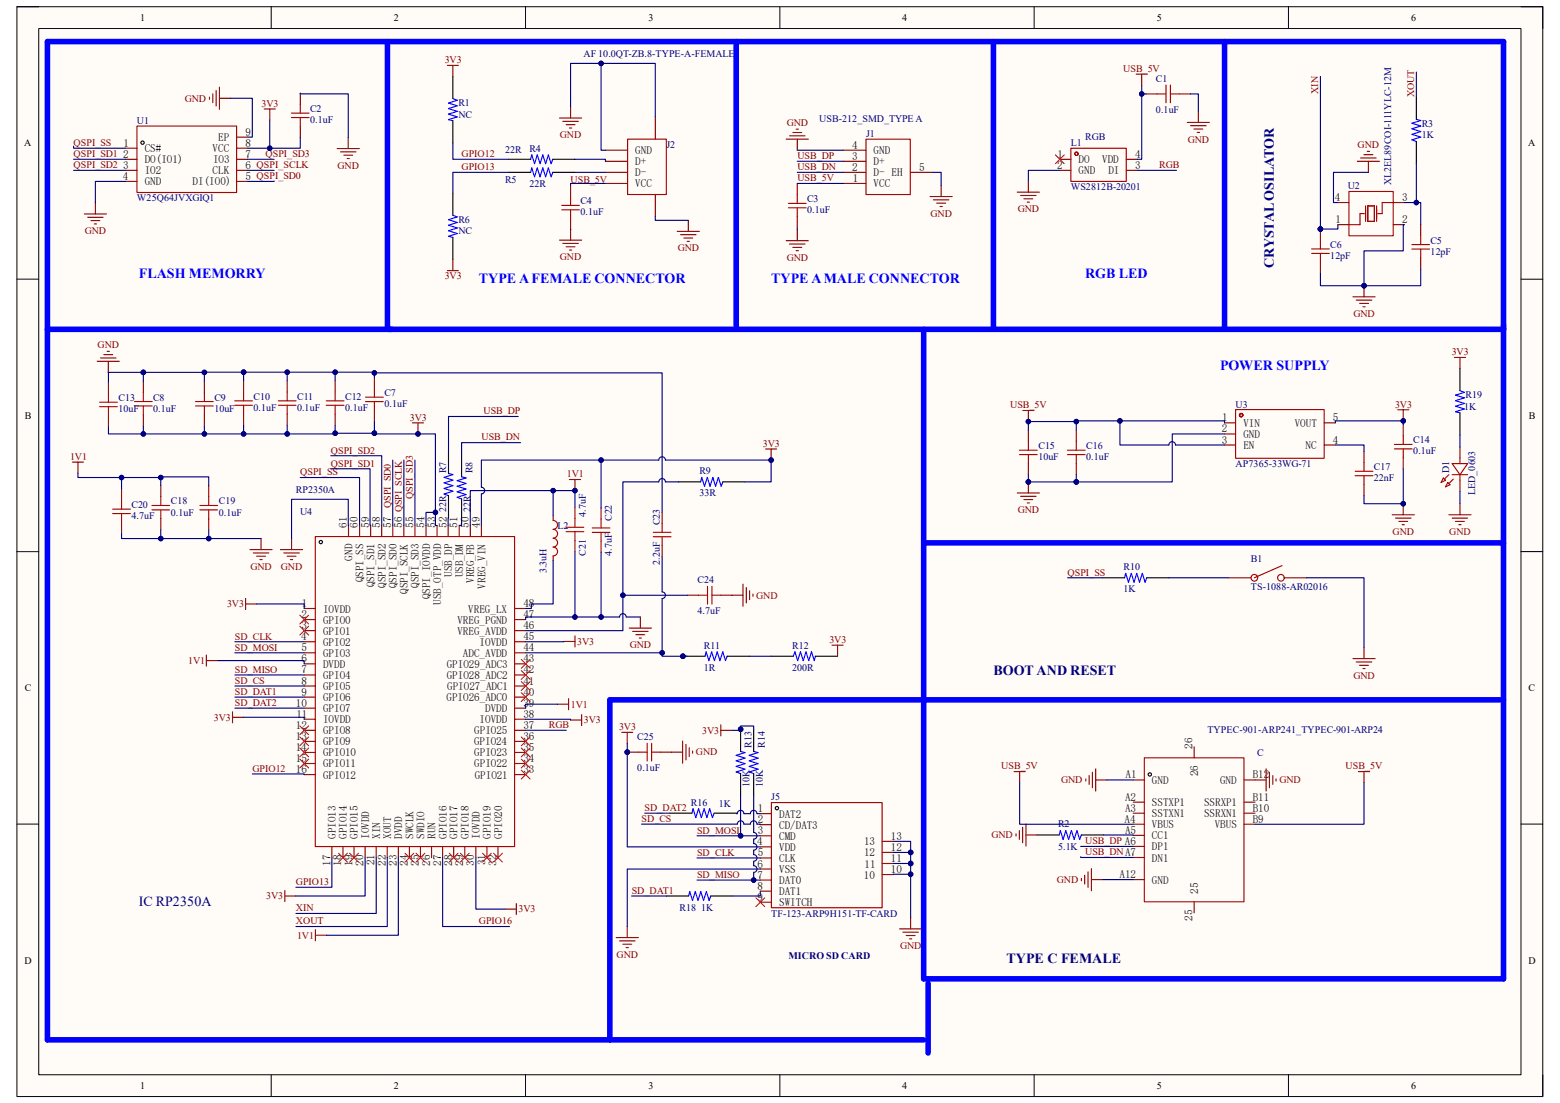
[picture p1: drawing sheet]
<svg xmlns="http://www.w3.org/2000/svg" width="297mm" height="210mm" viewBox="0 0 297 210" stroke-linecap="round" stroke-linejoin="round" font-family="sans-serif">
<defs><g id="words">
<g font-size="2.7" fill="#00f">
<text x="26.5" y="53">FLASH MEMORRY</text>
<text x="91.2" y="53.8">TYPE A FEMALE CONNECTOR</text>
<text x="146.8" y="53.8">TYPE A MALE CONNECTOR</text>
<text x="206.6" y="53">RGB LED</text>
<text x="232.3" y="70.4">POWER SUPPLY</text>
</g>
<g font-size="2.7" fill="#000080">
<text x="242.5" y="51.1" transform="rotate(-90 242.5 51.1)">CRYSTAL OSILATOR</text>
<text x="189.1" y="128.5">BOOT AND RESET</text>
<text x="26.5" y="172.5">IC RP2350A</text>
<text x="191.6" y="183.3">TYPE C FEMALE</text>
</g>
<g font-size="2.1">
<text x="23.5" y="27.9">1</text>
<text x="27.6" y="29">CS#</text>
<text x="40.5" y="29">VCC</text>
<text x="41.5" y="26.9">EP</text>
<text x="46.7" y="27.9">8</text>
<text x="46.7" y="25.8">9</text>
<text x="120.9" y="29.4">GND</text>
<text x="162.2" y="28.3">4</text>
<text x="166.3" y="29.4">GND</text>
<text x="23.4" y="34.2">4</text>
<text x="23.5" y="30.1">2</text>
<text x="23.5" y="32.1">3</text>
<text x="27.6" y="31.1">DO(IO1)</text>
<text x="27.6" y="33.2">IO2</text>
<text x="27.6" y="35.3">GND</text>
<text x="36.7" y="35.3">DI(IO0)</text>
<text x="40.5" y="33.2">CLK</text>
<text x="40.6" y="31.1">IO3</text>
<text x="46.7" y="34.2">5 QSPI_SD0</text>
<text x="46.7" y="32.1">6 QSPI_SCLK</text>
<text x="46.7" y="30.1">7</text>
<text x="120.9" y="31.5">D+</text>
<text x="120.9" y="33.6">D-</text>
<text x="120.9" y="35.7">VCC</text>
<text x="162.3" y="32.5">2</text>
<text x="162.3" y="30.4">3</text>
<text x="162.3" y="34.6">1</text>
<text x="166.3" y="35.7">VCC</text>
<text x="166.3" y="33.6">D- EH</text>
<text x="166.3" y="31.5">D+</text>
<text x="175" y="32.5">5</text>
<text x="201.3" y="32.1">2</text>
<text x="201.3" y="30.1">1</text>
<text x="205.4" y="31.1">DO</text>
<text x="205.4" y="33.2">GND</text>
<text x="209.8" y="31.1">VDD</text>
<text x="211" y="33.2">DI</text>
<text x="216.1" y="32.1">3</text>
<text x="216.1" y="30.1">4</text>
<text x="254.2" y="38.3">4</text>
<text x="267" y="38.3">3</text>
<text x="254.3" y="42.5">1</text>
<text x="267" y="42.5">2</text>
<text x="232.6" y="82.3">2</text>
<text x="232.7" y="80.2">1</text>
<text x="236.7" y="81.3">VIN</text>
<text x="236.7" y="83.4">GND</text>
<text x="246.5" y="81.3">VOUT</text>
<text x="253.8" y="80.2">5</text>
<text x="232.6" y="84.5">3</text>
<text x="236.7" y="85.5">EN</text>
<text x="248.6" y="85.5">NC</text>
<text x="253.8" y="84.5">4</text>
<text x="66" y="100.5" transform="rotate(-90 66 100.5)">61</text>
<text x="68.2" y="100.5" transform="rotate(-90 68.2 100.5)">60</text>
<text x="70.3" y="100.5" transform="rotate(-90 70.3 100.5)">59</text>
<text x="72.4" y="100.5" transform="rotate(-90 72.4 100.5)">58</text>
<text x="74.5" y="100.5" transform="rotate(-90 74.5 100.5)">57</text>
<text x="76.6" y="100.5" transform="rotate(-90 76.6 100.5)">56 QSPI_SCLK</text>
<text x="78.7" y="100.5" transform="rotate(-90 78.7 100.5)">55</text>
<text x="80.8" y="100.5" transform="rotate(-90 80.8 100.5)">54</text>
<text x="82.9" y="100.5" transform="rotate(-90 82.9 100.5)">53</text>
<text x="85" y="100.5" transform="rotate(-90 85 100.5)">52</text>
<text x="87.1" y="100.5" transform="rotate(-90 87.1 100.5)">51</text>
<text x="89.2" y="100.5" transform="rotate(-90 89.2 100.5)">50</text>
<text x="91.4" y="100.5" transform="rotate(-90 91.4 100.5)">49</text>
<text x="67.1" y="106.7" transform="rotate(-90 67.1 106.7)">GND</text>
<text x="69.2" y="110.9" transform="rotate(-90 69.2 110.9)">QSPI_SS</text>
<text x="71.3" y="111.8" transform="rotate(-90 71.3 111.8)">QSPI_SD1</text>
<text x="73.4" y="111.9" transform="rotate(-90 73.4 111.9)">QSPI_SD2</text>
<text x="75.5" y="112" transform="rotate(-90 75.5 112)">QSPI_SD0</text>
<text x="77.6" y="113.1" transform="rotate(-90 77.6 113.1)">QSPI_SCLK</text>
<text x="79.8" y="111.9" transform="rotate(-90 79.8 111.9)">QSPI_SD3</text>
<text x="86.1" y="109.9" transform="rotate(-90 86.1 109.9)">USB_DP</text>
<text x="88.2" y="109.9" transform="rotate(-90 88.2 109.9)">USB_DM</text>
<text x="90.3" y="111" transform="rotate(-90 90.3 111)">VREG_FB</text>
<text x="92.4" y="112.1" transform="rotate(-90 92.4 112.1)">VREG_VIN</text>
<text x="57.4" y="117.7">2</text>
<text x="57.4" y="119.8">3</text>
<text x="57.5" y="115.6">1</text>
<text x="61.5" y="116.6">IOVDD</text>
<text x="61.5" y="118.7">GPIO0</text>
<text x="81.9" y="114.1" transform="rotate(-90 81.9 114.1)">QSPI_IOVDD</text>
<text x="84" y="115.1" transform="rotate(-90 84 115.1)">USB_OTP_VDD</text>
<text x="87.1" y="118.7">VREG_PGND</text>
<text x="89.2" y="116.6">VREG_LX</text>
<text x="99.7" y="119.8">46</text>
<text x="99.7" y="117.7">47</text>
<text x="99.7" y="115.6">48</text>
<text x="57.4" y="121.9">4</text>
<text x="57.4" y="124">5</text>
<text x="61.5" y="120.9">GPIO1</text>
<text x="61.5" y="122.9">GPIO2</text>
<text x="61.5" y="125.1">GPIO3</text>
<text x="87.1" y="120.9">VREG_AVDD</text>
<text x="88.1" y="125.1">ADC_AVDD</text>
<text x="91.3" y="122.9">IOVDD</text>
<text x="99.7" y="124">44</text>
<text x="99.7" y="121.9">45</text>
<text x="57.4" y="126.1">6</text>
<text x="57.4" y="128.2">7</text>
<text x="57.4" y="130.3">8</text>
<text x="61.5" y="127.2">DVDD</text>
<text x="61.5" y="129.3">GPIO4</text>
<text x="61.5" y="131.4">GPIO5</text>
<text x="85" y="129.3">GPIO28_ADC2</text>
<text x="85" y="127.2">GPIO29_ADC3</text>
<text x="85.1" y="131.4">GPIO27_ADC1</text>
<text x="99.7" y="130.3">41</text>
<text x="99.7" y="128.2">42</text>
<text x="99.7" y="126.1">43</text>
<text x="56.3" y="134.5">10</text>
<text x="56.4" y="136.7">11</text>
<text x="57.4" y="132.5">9</text>
<text x="61.5" y="133.5">GPIO6</text>
<text x="61.5" y="135.6">GPIO7</text>
<text x="61.5" y="137.7">IOVDD</text>
<text x="85" y="133.5">GPIO26_ADC0</text>
<text x="91.3" y="137.7">IOVDD</text>
<text x="92.4" y="135.6">DVDD</text>
<text x="99.7" y="136.7">38</text>
<text x="99.7" y="134.5">39</text>
<text x="99.7" y="132.5">40</text>
<text x="56.3" y="143">14</text>
<text x="56.3" y="138.8">12</text>
<text x="56.3" y="140.9">13</text>
<text x="61.5" y="139.8">GPIO8</text>
<text x="61.5" y="141.9">GPIO9</text>
<text x="90.3" y="141.9">GPIO24</text>
<text x="90.3" y="139.8">GPIO25</text>
<text x="99.7" y="143">35</text>
<text x="99.7" y="140.9">36</text>
<text x="99.7" y="138.8">37</text>
<text x="227" y="142.6" transform="rotate(-90 227 142.6)">26</text>
<text x="56.3" y="145.1">15</text>
<text x="56.3" y="147.2">16</text>
<text x="61.5" y="144">GPIO10</text>
<text x="61.5" y="146.1">GPIO11</text>
<text x="61.5" y="148.3">GPIO12</text>
<text x="90.3" y="146.1">GPIO22</text>
<text x="90.3" y="144">GPIO23</text>
<text x="90.4" y="148.3">GPIO21</text>
<text x="99.7" y="147.2">33</text>
<text x="99.7" y="145.1">34</text>
<text x="214.3" y="148.2">A1</text>
<text x="219.3" y="149.3">GND</text>
<text x="228.1" y="147.8" transform="rotate(-90 228.1 147.8)">26</text>
<text x="232.3" y="149.3">GND</text>
<text x="238.5" y="148.2">B12</text>
<text x="144.3" y="154.6">1</text>
<text x="148.3" y="155.7">DAT2</text>
<text x="214.2" y="152.4">A2</text>
<text x="214.2" y="154.6">A3</text>
<text x="219.3" y="153.5">SSTXP1</text>
<text x="219.3" y="155.6">SSTXN1</text>
<text x="229.2" y="155.6">SSRXN1</text>
<text x="229.2" y="153.5">SSRXP1</text>
<text x="238.5" y="154.6">B10</text>
<text x="238.5" y="152.4">B11</text>
<text x="63.9" y="159.7" transform="rotate(-90 63.9 159.7)">GPIO13</text>
<text x="66" y="159.7" transform="rotate(-90 66 159.7)">GPIO14</text>
<text x="68.2" y="159.7" transform="rotate(-90 68.2 159.7)">GPIO15</text>
<text x="70.3" y="159.7" transform="rotate(-90 70.3 159.7)">IOVDD</text>
<text x="72.4" y="159.7" transform="rotate(-90 72.4 159.7)">XIN</text>
<text x="74.5" y="159.7" transform="rotate(-90 74.5 159.7)">XOUT</text>
<text x="76.6" y="159.7" transform="rotate(-90 76.6 159.7)">DVDD</text>
<text x="78.7" y="159.7" transform="rotate(-90 78.7 159.7)">SWCLK</text>
<text x="80.8" y="159.7" transform="rotate(-90 80.8 159.7)">SWDIO</text>
<text x="82.9" y="159.7" transform="rotate(-90 82.9 159.7)">RUN</text>
<text x="85" y="159.7" transform="rotate(-90 85 159.7)">GPIO16</text>
<text x="87.1" y="159.7" transform="rotate(-90 87.1 159.7)">GPIO17</text>
<text x="89.2" y="159.7" transform="rotate(-90 89.2 159.7)">GPIO18</text>
<text x="91.4" y="159.7" transform="rotate(-90 91.4 159.7)">IOVDD</text>
<text x="93.5" y="159.7" transform="rotate(-90 93.5 159.7)">GPIO19</text>
<text x="95.6" y="159.7" transform="rotate(-90 95.6 159.7)">GPIO20</text>
<text x="144.2" y="161">4</text>
<text x="144.3" y="156.8">2</text>
<text x="144.3" y="158.8">3</text>
<text x="148.3" y="157.8">CD/DAT3</text>
<text x="148.3" y="159.9">CMD</text>
<text x="164.5" y="161">13</text>
<text x="169.6" y="159.9">13</text>
<text x="214.1" y="156.6">A4</text>
<text x="214.2" y="158.7">A5</text>
<text x="219.3" y="157.7">VBUS</text>
<text x="219.3" y="159.8">CC1</text>
<text x="219.3" y="161.9">DP1</text>
<text x="231.3" y="157.7">VBUS</text>
<text x="238.5" y="156.6">B9</text>
<text x="62.9" y="164.8" transform="rotate(-90 62.9 164.8)">17</text>
<text x="65" y="164.8" transform="rotate(-90 65 164.8)">18</text>
<text x="67.1" y="164.9" transform="rotate(-90 67.1 164.9)">19</text>
<text x="69.2" y="164.9" transform="rotate(-90 69.2 164.9)">20</text>
<text x="71.3" y="164.8" transform="rotate(-90 71.3 164.8)">21</text>
<text x="73.4" y="164.8" transform="rotate(-90 73.4 164.8)">22</text>
<text x="75.5" y="164.8" transform="rotate(-90 75.5 164.8)">23</text>
<text x="77.6" y="164.9" transform="rotate(-90 77.6 164.9)">24</text>
<text x="79.8" y="164.8" transform="rotate(-90 79.8 164.8)">25</text>
<text x="81.9" y="164.9" transform="rotate(-90 81.9 164.9)">26</text>
<text x="84" y="164.8" transform="rotate(-90 84 164.8)">27</text>
<text x="86.1" y="164.8" transform="rotate(-90 86.1 164.8)">28</text>
<text x="88.2" y="164.9" transform="rotate(-90 88.2 164.9)">29</text>
<text x="90.3" y="164.9" transform="rotate(-90 90.3 164.9)">30</text>
<text x="92.4" y="164.8" transform="rotate(-90 92.4 164.8)">31</text>
<text x="94.5" y="164.8" transform="rotate(-90 94.5 164.8)">32</text>
<text x="144.2" y="165.2">6</text>
<text x="144.2" y="167.3">7</text>
<text x="144.3" y="163.1">5</text>
<text x="148.3" y="162">VDD</text>
<text x="148.3" y="164.1">CLK</text>
<text x="148.3" y="166.2">VSS</text>
<text x="164.5" y="167.3">10</text>
<text x="164.5" y="163.1">12</text>
<text x="164.6" y="165.2">11</text>
<text x="169.6" y="166.2">10</text>
<text x="169.6" y="164.1">11</text>
<text x="169.6" y="162">12</text>
<text x="213.1" y="167.2">A12</text>
<text x="219.3" y="164">DN1</text>
<text x="144.2" y="169.4">8</text>
<text x="144.2" y="171.5">9</text>
<text x="148.3" y="168.4">DAT0</text>
<text x="148.3" y="170.4">DAT1</text>
<text x="148.3" y="172.6">SWITCH</text>
<text x="219.3" y="168.2">GND</text>
<text x="228.1" y="170.2" transform="rotate(-90 228.1 170.2)">25</text>
<text x="227" y="175.3" transform="rotate(-90 227 175.3)">25</text>
</g>
<g font-size="1.9">
<text x="26.7" y="4">1</text>
<text x="75" y="4">2</text>
<text x="123.5" y="4">3</text>
<text x="171.8" y="4">4</text>
<text x="220.3" y="4">5</text>
<text x="268.6" y="4">6</text>
<text x="4.6" y="27.9">A</text>
<text x="291" y="27.9">A</text>
<text x="4.7" y="79.8">B</text>
<text x="291.1" y="79.8">B</text>
<text x="4.7" y="131.6">C</text>
<text x="291" y="131.6">C</text>
<text x="4.7" y="183.5">D</text>
<text x="291" y="183.5">D</text>
<text x="26.7" y="207.3">1</text>
<text x="75" y="207.3">2</text>
<text x="123.5" y="207.3">3</text>
<text x="171.8" y="207.3">4</text>
<text x="220.3" y="207.3">5</text>
<text x="268.6" y="207.3">6</text>
</g>
<g font-size="1.9" fill="#000080">
<text x="111.1" y="10.8">AF 10.0QT-ZB.8-TYPE-A-FEMALE</text>
<text x="220.1" y="15.6">C1</text>
<text x="26.1" y="23.6">U1</text>
<text x="59.1" y="21.3">C2</text>
<text x="59.1" y="23.5">0.1uF</text>
<text x="87.3" y="20.3">R1</text>
<text x="87.3" y="22.4">NC</text>
<text x="156" y="23.3">USB-212_SMD_TYPE A</text>
<text x="220.1" y="21.5">0.1uF</text>
<text x="96.2" y="29.1">22R</text>
<text x="100.8" y="28.9">R4</text>
<text x="126.9" y="28.2">J2</text>
<text x="164.9" y="26.1">J1</text>
<text x="203.9" y="27.8">L1</text>
<text x="206.6" y="26.6">RGB</text>
<text x="270.7" y="24.2">R3</text>
<text x="270.7" y="26.3">1K</text>
<text x="96.2" y="34.9">R5</text>
<text x="100.8" y="35.6">22R</text>
<text x="264.9" y="35.3" transform="rotate(-90 264.9 35.3)">XL2EL89COI-111YLC-12M</text>
<text x="26.1" y="38.4">W25Q64JVXGIQ1</text>
<text x="110.5" y="38.9">C4</text>
<text x="110.5" y="41">0.1uF</text>
<text x="153.7" y="38.5">C3</text>
<text x="153.7" y="40.6">0.1uF</text>
<text x="203.9" y="36.2">WS2812B-20201</text>
<text x="256.6" y="36.1">U2</text>
<text x="87.3" y="42.5">R6</text>
<text x="87.3" y="44.6">NC</text>
<text x="253.3" y="47.2">C6</text>
<text x="272.4" y="46.4">C5</text>
<text x="253.3" y="49.3">12pF</text>
<text x="272.4" y="48.5">12pF</text>
<text x="22.6" y="76.4">C13</text>
<text x="29.2" y="76.3">C8</text>
<text x="40.8" y="76.3">C9</text>
<text x="48.3" y="76.1">C10</text>
<text x="56.6" y="76.1">C11</text>
<text x="65.7" y="76.1">C12</text>
<text x="73.2" y="75.4">C7</text>
<text x="73.2" y="77.6">0.1uF</text>
<text x="235.2" y="77.6">U3</text>
<text x="279" y="75.9">R19</text>
<text x="22.6" y="78.5">10uF</text>
<text x="29.2" y="78.4">0.1uF</text>
<text x="40.8" y="78.4">10uF</text>
<text x="48.3" y="78.2">0.1uF</text>
<text x="56.6" y="78.2">0.1uF</text>
<text x="65.7" y="78.2">0.1uF</text>
<text x="278.8" y="78.1">1K</text>
<text x="197.7" y="85.5">C15</text>
<text x="197.7" y="87.6">10uF</text>
<text x="206.8" y="85.5">C16</text>
<text x="206.8" y="87.6">0.1uF</text>
<text x="235.2" y="89">AP7365-33WG-71</text>
<text x="261.6" y="89.5">C17</text>
<text x="269.1" y="84.4">C14</text>
<text x="269.1" y="86.5">0.1uF</text>
<text x="56.3" y="93.9">RP2350A</text>
<text x="85" y="90.1" transform="rotate(-90 85 90.1)">R7</text>
<text x="90" y="90.1" transform="rotate(-90 90 90.1)">R8</text>
<text x="133.2" y="90.3">R9</text>
<text x="133.2" y="94.5">33R</text>
<text x="261.6" y="91.7">22nF</text>
<text x="275.9" y="90.1" transform="rotate(-90 275.9 90.1)">D1</text>
<text x="280.9" y="94.2" transform="rotate(-90 280.9 94.2)">LED_0603</text>
<text x="25" y="96.7">C20</text>
<text x="25" y="98.8">4.7uF</text>
<text x="32.5" y="96.1">C18</text>
<text x="32.5" y="98.2">0.1uF</text>
<text x="41.7" y="96.1">C19</text>
<text x="41.7" y="98.2">0.1uF</text>
<text x="57.1" y="98">U4</text>
<text x="85" y="97.6" transform="rotate(-90 85 97.6)">22R</text>
<text x="89.6" y="97.6" transform="rotate(-90 89.6 97.6)">22R</text>
<text x="106.2" y="100.8">L2</text>
<text x="111.6" y="98.4" transform="rotate(-90 111.6 98.4)">4.7uF</text>
<text x="116.5" y="99.2" transform="rotate(-90 116.5 99.2)">C22</text>
<text x="125.6" y="100" transform="rotate(-90 125.6 100)">C23</text>
<text x="111.6" y="105.9" transform="rotate(-90 111.6 105.9)">C21</text>
<text x="116.5" y="105.9" transform="rotate(-90 116.5 105.9)">4.7uF</text>
<text x="125.6" y="107.5" transform="rotate(-90 125.6 107.5)">2.2uF</text>
<text x="238.2" y="107.1">B1</text>
<text x="104.1" y="109.2" transform="rotate(-90 104.1 109.2)">3.3uH</text>
<text x="132.8" y="111">C24</text>
<text x="213.9" y="108.5">R10</text>
<text x="213.9" y="112.8">1K</text>
<text x="238.2" y="112.4">TS-1088-AR02016</text>
<text x="132.8" y="116.9">4.7uF</text>
<text x="134" y="123.5">R11</text>
<text x="150.8" y="123.5">R12</text>
<text x="134" y="127.7">1R</text>
<text x="150.8" y="127.7">200R</text>
<text x="121.3" y="140.9">C25</text>
<text x="143.1" y="142.4" transform="rotate(-90 143.1 142.4)">R13</text>
<text x="145.6" y="142.4" transform="rotate(-90 145.6 142.4)">R14</text>
<text x="229.9" y="139.7">TYPEC-901-ARP241_TYPEC-901-ARP24</text>
<text x="239.4" y="143.9">C</text>
<text x="121.3" y="146.8">0.1uF</text>
<text x="142.7" y="149.9" transform="rotate(-90 142.7 149.9)">10K</text>
<text x="145.2" y="149.9" transform="rotate(-90 145.2 149.9)">10K</text>
<text x="131.5" y="153.4">R16</text>
<text x="136.9" y="153.6">1K</text>
<text x="146.9" y="152.4">J5</text>
<text x="201.5" y="157.5">R2</text>
<text x="201.5" y="161.8">5.1K</text>
<text x="129.4" y="173.5">R18 1K</text>
<text x="146.9" y="174.5">TF-123-ARP9H151-TF-CARD</text>
<text x="150.1" y="182.7">MICRO SD CARD</text>
</g>
<g font-size="1.9" fill="#800000">
<text x="84.7" y="12.1">3V3</text>
<text x="213.9" y="13.7">USB_5V</text>
<text x="251" y="17.9" transform="rotate(-90 251 17.9)">XIN</text>
<text x="35.2" y="19.3">GND</text>
<text x="49.8" y="20.4">3V3</text>
<text x="269.2" y="18.5" transform="rotate(-90 269.2 18.5)">XOUT</text>
<text x="14" y="29.9">QSPI_SD1</text>
<text x="14" y="27.8">QSPI_SS</text>
<text x="50.5" y="29.9">QSPI_SD3</text>
<text x="87.9" y="29.9">GPIO12</text>
<text x="106.6" y="26.3">GND</text>
<text x="149.8" y="24">GND</text>
<text x="226.1" y="27.1">GND</text>
<text x="258.5" y="28.2">GND</text>
<text x="14" y="32">QSPI_SD2</text>
<text x="64.3" y="32.1">GND</text>
<text x="87.9" y="32.4">GPIO13</text>
<text x="108.6" y="34.9">USB_5V</text>
<text x="151.8" y="32.4">USB_DN</text>
<text x="151.8" y="30.3">USB_DP</text>
<text x="151.8" y="34.5">USB_5V</text>
<text x="220.7" y="32">RGB</text>
<text x="177.2" y="41.2">GND</text>
<text x="193.8" y="40.4">GND</text>
<text x="16.1" y="44.5">GND</text>
<text x="129" y="47.9">GND</text>
<text x="84.7" y="53.2">3V3</text>
<text x="106.6" y="49.5">GND</text>
<text x="149.8" y="49.7">GND</text>
<text x="257.7" y="60.3">GND</text>
<text x="18.6" y="66.3">GND</text>
<text x="276.4" y="67.6">3V3</text>
<text x="192.3" y="77.8">USB_5V</text>
<text x="265.6" y="77.6">3V3</text>
<text x="78" y="80.1">3V3</text>
<text x="91.7" y="83.9">USB_DN</text>
<text x="92" y="78.9">USB_DP</text>
<text x="13.3" y="87.6">1V1</text>
<text x="63" y="86.4">QSPI_SD2</text>
<text x="63" y="88.9">QSPI_SD1</text>
<text x="145.2" y="85.1">3V3</text>
<text x="57.1" y="90.5">QSPI_SS</text>
<text x="78.6" y="95.1" transform="rotate(-90 78.6 95.1)">QSPI_SD3</text>
<text x="107.9" y="90.9">1V1</text>
<text x="74.4" y="96.7" transform="rotate(-90 74.4 96.7)">QSPI_SD0</text>
<text x="193.8" y="97.7">GND</text>
<text x="265.1" y="101.8">GND</text>
<text x="275.9" y="101.8">GND</text>
<text x="47.7" y="108.5">GND</text>
<text x="53.5" y="108.5">GND</text>
<text x="203.2" y="109.6">QSPI_SS</text>
<text x="43.2" y="115.7">3V3</text>
<text x="144" y="114">GND</text>
<text x="44.7" y="121.8">SD_CLK</text>
<text x="44.7" y="123.9">SD_MOSI</text>
<text x="109.9" y="122.8">3V3</text>
<text x="119.9" y="123.4">GND</text>
<text x="157.9" y="122.4">3V3</text>
<text x="35.8" y="126.4">1V1</text>
<text x="44.7" y="128.1">SD_MISO</text>
<text x="44.7" y="130.2">SD_CS</text>
<text x="257.7" y="129.2">GND</text>
<text x="40.7" y="137.2">3V3</text>
<text x="44.7" y="132.3">SD_DAT1</text>
<text x="44.7" y="134.5">SD_DAT2</text>
<text x="108.7" y="134.7">1V1</text>
<text x="111.2" y="137.8">3V3</text>
<text x="104.5" y="138.6">RGB</text>
<text x="117.9" y="139">3V3</text>
<text x="132.5" y="143.8">GND</text>
<text x="133.7" y="139.7">3V3</text>
<text x="48" y="146.9">GPIO12</text>
<text x="190.6" y="146.5">USB_5V</text>
<text x="202" y="149.1">GND</text>
<text x="243.6" y="149.1">GND</text>
<text x="256.2" y="146.5">USB_5V</text>
<text x="122.7" y="154.4">SD_DAT2</text>
<text x="122.1" y="156.5">SD_CS</text>
<text x="132.7" y="158.7">SD_MOSI</text>
<text x="188.8" y="159.6">GND</text>
<text x="206.6" y="160.7">USB_DP A6</text>
<text x="132.7" y="162.9">SD_CLK</text>
<text x="132.7" y="167.2">SD_MISO</text>
<text x="206.6" y="162.9">USB_DNA7</text>
<text x="50.7" y="171.2">3V3</text>
<text x="56.3" y="168.5">GPIO13</text>
<text x="56.3" y="173.5">XIN</text>
<text x="98.7" y="173.7">3V3</text>
<text x="120.3" y="170.2">SD_DAT1</text>
<text x="201.2" y="168.1">GND</text>
<text x="56.3" y="176">XOUT</text>
<text x="56.6" y="178.7">1V1</text>
<text x="91.2" y="176">GPIO16</text>
<text x="117.4" y="182.3">GND</text>
<text x="171.4" y="180.7">GND</text>
</g>
</g></defs>
<path d="M3.2 1.3h290.5v207.5h-290.5z" fill-rule="evenodd" fill="#fffcf8"/>
<path d="M3.2 1.3h290.5v207.5h-290.5z" fill="none" stroke="#000" stroke-width=".19"/>
<path d="M7.4 5.4h282.2v199.2h-282.2z" fill-rule="evenodd" fill="#fffcf8"/>
<g fill="none" stroke="#000" stroke-width=".19">
<path d="M3.2 1.3h4.2M7.4 5.4h282.2v199.2h-282.2zM51.6 1.3v4.1M100.1 1.3v4.1M148.5 1.3v4.1M196.9 1.3v4.1M245.3 1.3v4.1M289.6 1.3h4.1v4.1M3.2 53.2h4.2M289.6 53.2h4.1M3.2 105h4.2M289.6 105h4.1"/>
<path d="M3.2 156.9h4.2M289.6 156.9h4.1M51.6 204.6v4.2M100.1 204.6v4.2M148.5 204.6v4.2M196.9 204.6v4.2M245.3 204.6v4.2M293.7 204.6v4.2"/>
</g>
<g fill="none" stroke="#a00000" stroke-width=".21">
<path d="M37.2 77.3h3.4M37.2 76.5h3.4M38.9 74.8v1.7M38.9 77.3v1.7M44.7 77.2h3.4M44.7 76.3h3.4M46.4 74.6v1.7M46.4 77.2v1.7M53 77.2h3.4M53 76.3h3.4M54.7 74.6v1.7M54.7 77.2v1.7"/>
<path d="M62.1 77.2h3.4M62.1 76.3h3.4M63.8 74.6v1.7M63.8 77.2v1.7M69.6 76.5h3.4M69.6 75.6h3.4M71.3 73.9v1.7M71.3 76.5v1.7M21.5 96.9h3.3M21.5 97.8h3.3M23.1 95.3v1.6M23.1 97.8v1.7"/>
<path d="M28.9 96.2h3.4M28.9 97.1h3.4M30.6 94.6v1.6M30.6 97.1v1.7M38.1 96.2h3.3M38.1 97.1h3.3M39.7 94.6v1.6M39.7 97.1v1.7M60 102.2h38v59h-38z"/>
</g>
<g fill="none" stroke="#000" stroke-width=".21">
<path d="M85.4 85.9v4.3M85.4 94.4v4.2M87.9 86.6v4.2M87.9 95v4.2"/>
<circle cx="61.1" cy="103.2" r=".32"/>
</g>
<g fill="none" stroke="#800" stroke-width=".21">
<path d="M38.9 72.7v2.1M38.9 79v2.1M46.4 72.5v2.1M46.4 78.9v2.1M54.7 72.5v2.1M54.7 78.9v2.1M63.8 72.5v2.1M63.8 78.9v2.1M71.3 71.8v2.1M71.3 78.2v2.1M23.1 93.1v2.2M23.1 99.5v2.1"/>
<path d="M30.6 92.5v2.1M30.6 98.8v2.1M39.7 92.5v2.1M39.7 98.8v2.1M57.9 115.9h2.1M57.9 118h2.1M66.4 100v2.2M68.5 100v2.2M70.6 100v2.2M72.7 100v2.2M74.8 100v2.2M76.9 100v2.2"/>
<path d="M79 100v2.2M81.1 100v2.2M83.2 100v2.2M85.3 100v2.2M87.4 100v2.2M89.5 100v2.2M91.7 100v2.2M98 115.9h2.1M98 118h2.1M57.9 120.1h2.1M57.9 122.2h2.1M57.9 124.3h2.1"/>
<path d="M57.9 126.4h2.1M57.9 128.5h2.1M57.9 130.6h2.1M57.9 132.7h2.1M57.9 134.8h2.1M57.9 136.9h2.1M57.9 139.1h2.1M98 120.1h2.1M98 122.2h2.1M98 124.3h2.1M98 126.4h2.1M98 128.5h2.1"/>
<path d="M98 130.6h2.1M98 132.7h2.1M98 134.8h2.1M98 136.9h2.1M98 139.1h2.1M57.9 141.2h2.1M57.9 143.3h2.1M57.9 145.4h2.1M57.9 147.5h2.1M98 141.2h2.1M98 143.3h2.1M98 145.4h2.1"/>
<path d="M98 147.5h2.1M63.2 161.2v2.1M65.3 161.2v2.1M67.4 161.2v2.1M69.5 161.2v2.1M71.6 161.2v2.1M73.7 161.2v2.1M75.8 161.2v2.1M77.9 161.2v2.1M80.1 161.2v2.1M82.2 161.2v2.1M84.3 161.2v2.1"/>
<path d="M86.4 161.2v2.1M88.5 161.2v2.1M90.6 161.2v2.1M92.7 161.2v2.1M94.8 161.2v2.1"/>
</g>
<path d="M13.8 88h2.1M14.8 88v2.1M78.5 80.5h2.1M79.6 80.5v2.1M47.6 104.6h4.2M48.2 105.3h3M48.9 105.9h1.6M49.5 106.5h.4M49.7 102.5v2.1" fill="none" stroke="#800000" stroke-width=".21"/>
<path d="M85.4 90.2l.8 .2-1.6 .5 1.6 .5-1.6 .5 1.6 .6-1.6 .5 1.6 .5-1.6 .6 .8 .3M87.9 90.8l.8 .2-1.7 .5 1.7 .6-1.7 .5 1.7 .5-1.7 .5 1.7 .6-1.7 .5 .9 .3" fill="none" stroke="#00f" stroke-width=".21"/>
<circle cx="79.6" cy="82.6" r=".42" fill="#000080"/>
<circle cx="79.6" cy="82.6" r=".42" fill="none" stroke="#000080" stroke-width=".19"/>
<circle cx="130" cy="125" r=".42" fill="#000080"/>
<circle cx="130" cy="125" r=".42" fill="none" stroke="#000080" stroke-width=".19"/>
<path d="M134.2 125l.2-.9 .6 1.7 .5-1.7 .5 1.7 .6-1.7 .5 1.7 .5-1.7 .5 1.7 .3-.8" fill="none" stroke="#00f" stroke-width=".21"/>
<path d="M130 125h4.2M138.4 125h4.3" fill="none" stroke="#000" stroke-width=".21"/>
<circle cx="130" cy="125" r=".42" fill="#000080"/>
<circle cx="130" cy="125" r=".42" fill="none" stroke="#000080" stroke-width=".19"/>
<path d="M133.4 91.8l.2-.9 .5 1.7 .6-1.7 .5 1.7 .5-1.7 .5 1.7 .6-1.7 .5 1.7 .3-.8M151 125l.3-.9 .6 1.7 .5-1.7 .5 1.7 .6-1.7 .5 1.7 .5-1.7 .5 1.7 .2-.8" fill="none" stroke="#00f" stroke-width=".21"/>
<g fill="none" stroke="#000" stroke-width=".21">
<path d="M129.2 91.8h4.2M137.6 91.8h4.2M146.8 125h4.2M155.2 125h4.3"/>
<circle cx="27.1" cy="27.2" r=".32"/>
</g>
<g fill="none" stroke="#800000" stroke-width=".21">
<path d="M193.7 36.6h4.2M194.3 37.2h3M194.9 37.9h1.7M195.6 38.5h.4M195.8 34.5v2.1M266.1 78h2.1M267.2 78v2.1M119.8 119.6h4.2M121.9 117.5v2.1M120.4 120.2h3M121.1 120.9h1.7M121.7 121.5h.4"/>
<path d="M158.4 122.8h2.1M159.5 122.8v2.2"/>
</g>
<g fill="none" stroke="#a00000" stroke-width=".21">
<path d="M26.1 24h19v12.7h-19zM203.9 28.2h10.5v6.3h-10.5zM19 77.4h3.3M19 76.6h3.3M20.6 74.9v1.7M20.6 77.4v1.7M25.6 77.3h3.4M25.6 76.5h3.4M27.3 74.8v1.7M27.3 77.3v1.7M235.2 78h16.9v9.3h-16.9zM105.3 99.1a.84 .84 0 0 1 .9 .8 .84 .84 0 0 1-.9 .9"/>
<path d="M109.5 98.7v1.7M114.4 98.8v1.7M126.1 99.7v1.7M194.1 85.7h3.4M194.1 86.6h3.4M195.8 84v1.7M195.8 86.6v1.7M203.2 85.7h3.4M203.2 86.6h3.4M204.9 84v1.7M204.9 86.6v1.7M258 89.7h3.4"/>
<path d="M258 90.6h3.4M259.7 88.1v1.6M259.7 90.6v1.7M265.5 84.6h3.4M265.5 85.5h3.4M267.2 82.9v1.7M267.2 85.5v1.7M105.3 100.8a.84 .84 0 0 1 .9 .8 .84 .84 0 0 1-.9 .9M105.3 104.2a.84 .84 0 0 1 .9 .8 .84 .84 0 0 1-.9 .8M105.3 102.5a.84 .84 0 0 1 .9 .8 .84 .84 0 0 1-.9 .9M107.8 101.2h3.4M107.8 100.4h3.4"/>
<path d="M109.5 101.2v1.7M112.8 100.5h3.3M112.8 101.4h3.3M114.4 101.4v1.7M124.4 102.2h3.4M124.4 101.4h3.4M126.1 102.2v1.7"/>
<circle cx="204.9" cy="29.3" r=".32"/>
<circle cx="236.3" cy="79" r=".32"/>
</g>
<g fill="none" stroke="#800" stroke-width=".21">
<path d="M24 30.3h2.1M24 32.4h2.1M24 28.2h2.1M24 34.5h2.1M45.1 30.3h2.1M45.1 32.4h2.1M45.1 28.2h2.1M45.1 34.5h2.1M45.1 26.1h2.1M201.8 30.3h2.1M201.8 32.4h2.1M214.4 30.3h2.1"/>
<path d="M214.4 32.4h2.1M20.6 72.8v2.1M20.6 79.1v2.1M27.3 72.7v2.1M27.3 79v2.1M105.3 98.3v.8M109.5 96.6v2.1M114.4 96.7v2.1M126.1 97.6v2.1M195.8 81.9v2.1M195.8 88.3v2.1M204.9 81.9v2.1"/>
<path d="M204.9 88.3v2.1M233.1 80.5h2.1M233.1 82.6h2.1M233.1 84.7h2.1M252.1 80.5h2.1M252.1 84.7h2.1M259.7 85.9v2.2M259.7 92.3v2.1M267.2 80.8v2.1M267.2 87.2v2.1M105.3 105.8v.9M109.5 102.9v2.1"/>
<path d="M114.4 103.1v2.1M126.1 103.9v2.1"/>
</g>
<circle cx="267.2" cy="80.1" r=".42" fill="#000080"/>
<circle cx="267.2" cy="80.1" r=".42" fill="none" stroke="#000080" stroke-width=".19"/>
<g fill="none" stroke="#a00000" stroke-width=".21">
<path d="M244.1 107.7l-5.3 2.3"/>
<circle cx="238.8" cy="110" r=".63"/>
<circle cx="243.9" cy="110" r=".63"/>
</g>
<path d="M234 110h4.2M244.5 110h4.2" fill="none" stroke="#800" stroke-width=".21"/>
<path d="M214.1 110l.2-.8 .6 1.7 .5-1.7 .5 1.7 .5-1.7 .6 1.7 .5-1.7 .5 1.7 .3-.9" fill="none" stroke="#00f" stroke-width=".21"/>
<path d="M209.9 110h4.2M218.3 110h4.2" fill="none" stroke="#000" stroke-width=".21"/>
<path d="M265.1 98h4.2M265.7 98.6h2.9M266.3 99.3h1.7M267 99.9h.4M267.2 95.9v2.1" fill="none" stroke="#800000" stroke-width=".21"/>
<circle cx="267.2" cy="95.9" r=".42" fill="#000080"/>
<circle cx="267.2" cy="95.9" r=".42" fill="none" stroke="#000080" stroke-width=".19"/>
<g fill="none" stroke="#800000" stroke-width=".21">
<path d="M85.2 12.5h2.1M86.2 12.4v2.2M64.2 28.3h4.2M64.8 28.9h3M65.5 29.6h1.6M66.1 30.2h.4M66.3 26.2v2.1M106.5 22.5h4.2M107.2 23.1h2.9M107.8 23.7h1.7M108.4 24.4h.4M108.6 20.4v2.1"/>
<path d="M85.2 51.5h2.1M86.2 49.4v2.1M128.9 44.1h4.2M129.6 44.7h2.9M130.2 45.3h1.7M130.8 46h.5M131 42v2.1M257.6 125.4h4.2M258.2 126h3M258.9 126.7h1.6M259.5 127.3h.4M259.7 123.3v2.1"/>
</g>
<path d="M57.2 19.9v1.6M55.5 22.4h3.4M55.5 21.5h3.4M57.2 22.4v1.7M256.8 36.5h8.5v8.4h-8.5zM260 39.2v3M260.4 39.2h1.3v3h-1.3zM262.1 39.2v3M265.3 38.6h-2.1v2.1h-.9M259.8 40.7h-.9v2.1h-2.1" fill="none" stroke="#a00000" stroke-width=".21"/>
<path d="M57.2 17.7v2.2M57.2 24.1v2.1M254.7 38.6h2.1M265.3 38.6h2.1M254.7 42.8h2.1M265.3 42.8h2.1" fill="none" stroke="#800" stroke-width=".21"/>
<path d="M86.2 18.8l.9 .3-1.7 .5 1.7 .5-1.7 .6 1.7 .5-1.7 .5 1.7 .6-1.7 .5 .8 .2M101 30.3l.2-.8 .6 1.7 .5-1.7 .5 1.7 .5-1.7 .6 1.7 .5-1.7 .5 1.7 .3-.9M101 32.8l.2-.8 .6 1.7 .5-1.7 .5 1.7 .5-1.7 .6 1.7 .5-1.7 .5 1.7 .3-.9M269.7 22.7l.8 .2-1.7 .6 1.7 .5-1.7 .5 1.7 .6-1.7 .5 1.7 .5-1.7 .5 .9 .3M86.2 41l.9 .3-1.7 .5 1.7 .6-1.7 .5 1.7 .5-1.7 .5 1.7 .6-1.7 .5 .8 .2" fill="none" stroke="#00f" stroke-width=".21"/>
<path d="M86.2 14.6v4.2M269.7 18.5v4.2M86.2 23v4.2M86.2 36.8v4.2M96.8 30.3h4.2M96.8 32.8h4.2M105.2 30.3h4.3M105.2 32.8h4.3M269.7 26.9v4.3M86.2 45.2v4.2" fill="none" stroke="#000" stroke-width=".21"/>
<circle cx="251.4" cy="43.6" r=".42" fill="#000080"/>
<circle cx="251.4" cy="43.6" r=".42" fill="none" stroke="#000080" stroke-width=".19"/>
<path d="M249.7 48.2h3.4M249.7 47.4h3.4M251.4 45.7v1.7M251.4 48.2v1.7" fill="none" stroke="#a00000" stroke-width=".21"/>
<path d="M251.4 43.6v2.1M251.4 49.9v2.1" fill="none" stroke="#800" stroke-width=".21"/>
<circle cx="251.4" cy="43.6" r=".42" fill="#000080"/>
<circle cx="251.4" cy="43.6" r=".42" fill="none" stroke="#000080" stroke-width=".19"/>
<path d="M268.8 46.6h3.4M268.8 47.4h3.4M270.5 44.9v1.7M270.5 47.4v1.7" fill="none" stroke="#a00000" stroke-width=".21"/>
<path d="M270.5 42.8v2.1M270.5 49.1v2.1" fill="none" stroke="#800" stroke-width=".21"/>
<path d="M257.6 56.5h4.2M258.2 57.1h3M258.9 57.8h1.6M259.5 58.4h.4M259.7 54.4v2.1" fill="none" stroke="#800000" stroke-width=".21"/>
<circle cx="259.7" cy="54.4" r=".42" fill="#000080"/>
<circle cx="259.7" cy="54.4" r=".42" fill="none" stroke="#000080" stroke-width=".19"/>
<g fill="none" stroke="#800000" stroke-width=".21">
<path d="M39.9 18.5v.4M40.5 17.9v1.7M41.1 17.2v3M41.8 16.6v4.2M41.8 18.7h2.1M18.2 38.6v2.1M50.3 20.8h2.1M51.4 20.8v2.1M149.7 26.5h4.2M150.3 25.9h3M151 25.2h1.6M151.6 24.6h.4"/>
<path d="M151.8 26.5v2.1M177.1 37.4h4.2M177.7 38.1h3M178.3 38.7h1.7M179 39.3h.4M179.2 35.3v2.1M258.4 30.7h4.2M259 30.1h3M259.7 29.5h1.7M260.3 28.8h.4M260.5 30.7v2.1M16 40.7h4.3"/>
<path d="M16.7 41.4h2.9M17.3 42h1.7M17.9 42.6h.5M18.5 68.8h4.2M19.1 68.2h3M19.8 67.5h1.7M20.4 66.9h.4M20.6 68.8v2.1M53.4 104.6h4.2M54 105.3h3M54.7 105.9h1.7M55.3 106.5h.4"/>
<path d="M55.5 102.5v2.1M118.4 139.4h2.1M119.4 139.4v2.2M117.3 178.5h4.2M118 179.2h2.9M118.6 179.8h1.7M119.4 176.4v2.1M171.3 176.9h4.2M171.9 177.5h2.9M172.5 178.1h1.7M173.2 178.8h.4M173.4 174.8v2.1"/>
<path d="M119.2 180.4h.4"/>
</g>
<g fill="none" stroke="#800" stroke-width=".21">
<path d="M160.7 34.9h4.2M160.7 32.8h4.2M160.7 30.7h4.2M160.7 28.6h4.2M173.3 32.8h4.2M144.8 154.9h2.1M144.8 157h2.1M144.8 159.1h2.1M144.8 161.2h2.1M144.8 163.4h2.1M144.8 165.5h2.1M144.8 167.6h2.1"/>
<path d="M144.8 169.7h2.1M144.8 171.8h2.1M167.9 166.5h2.2M167.9 164.4h2.2M167.9 162.3h2.2M167.9 160.2h2.2"/>
</g>
<path d="M164.9 26.5h8.4v10.5h-8.4zM146.9 152.8h21v20h-21z" fill="none" stroke="#a00000" stroke-width=".21"/>
<path d="M73.8 7.9v54.8M140.2 7.9v54.8M189.1 7.9v54.8M233.1 7.9v54.8M9 62.7h277.3M175.9 62.7v123.7h110.4v-178.5h-277.3v190.1h107.1v-64.7h170.2M175.9 103.4h110.4" fill="none" stroke="#00f" stroke-width="1.1"/>
<circle cx="147.9" cy="153.9" r=".32" fill="none" stroke="#000" stroke-width=".21"/>
<circle cx="141" cy="138.9" r=".42" fill="#000080"/>
<circle cx="141" cy="138.9" r=".42" fill="none" stroke="#000080" stroke-width=".19"/>
<path d="M141 143.1l.8 .2-1.6 .5 1.6 .5-1.6 .6 1.6 .5-1.6 .5 1.6 .6-1.6 .5 .8 .3" fill="none" stroke="#00f" stroke-width=".21"/>
<path d="M141 138.9v4.2M141 147.3v4.2" fill="none" stroke="#000" stroke-width=".21"/>
<circle cx="141" cy="138.9" r=".42" fill="#000080"/>
<circle cx="141" cy="138.9" r=".42" fill="none" stroke="#000080" stroke-width=".19"/>
<path d="M143.5 143.1l.8 .2-1.7 .5 1.7 .5-1.7 .6 1.7 .5-1.7 .5 1.7 .6-1.7 .5 .9 .3M131.1 170.6l.2-.8 .5 1.6 .6-1.6 .5 1.6 .5-1.6 .6 1.6 .5-1.6 .5 1.6 .3-.8" fill="none" stroke="#00f" stroke-width=".21"/>
<path d="M143.5 138.9v4.2M143.5 147.3v4.2M126.9 170.6h4.2M135.3 170.6h4.2" fill="none" stroke="#000" stroke-width=".21"/>
<path d="M137.2 138v2.1M137.2 139.1h2.1" fill="none" stroke="#800000" stroke-width=".21"/>
<path d="M116.1 198h59.8M176.7 187.2v13.3" fill="none" stroke="#00f" stroke-width="1.1"/>
<circle cx="119.4" cy="143.2" r=".42" fill="#000080"/>
<circle cx="119.4" cy="143.2" r=".42" fill="none" stroke="#000080" stroke-width=".19"/>
<path d="M121.5 143.2h1.7M123.2 141.5v3.4M124.1 143.2h1.6M124.1 141.5v3.4" fill="none" stroke="#a00000" stroke-width=".21"/>
<path d="M119.4 143.2h2.1" fill="none" stroke="#800" stroke-width=".21"/>
<circle cx="119.4" cy="143.2" r=".42" fill="#000080"/>
<circle cx="119.4" cy="143.2" r=".42" fill="none" stroke="#000080" stroke-width=".19"/>
<path d="M218.2 17.9h2.1M224.5 17.9h2.1M108.6 35.3v2.1M151.8 34.9v2.1M108.6 41.6v2.1M151.8 41.3v2.1M125.7 143.2h2.2" fill="none" stroke="#800" stroke-width=".21"/>
<g fill="none" stroke="#800000" stroke-width=".21">
<path d="M226 23.3h4.3M226.7 23.9h2.9M227.3 24.6h1.7M227.9 25.2h.5M228.2 21.2v2.1M106.5 45.7h4.2M107.2 46.3h2.9M107.8 47h1.7M108.4 47.6h.4M108.6 43.6v2.1M149.7 45.8h4.2M150.3 46.5h3"/>
<path d="M151 47.1h1.6M151.6 47.7h.4M151.8 43.7v2.1M108.4 91.3h2.1M109.5 91.3v2.1M127.9 143.2h2.1M130 141.1v4.2M130.6 141.7v3M131.2 142.4v1.7M131.9 143v.4"/>
</g>
<path d="M220.3 17.9h1.7M222 16.2v3.4M222.8 17.9h1.7M222.8 16.2v3.4M106.9 39.9h3.4M106.9 39.1h3.4M108.6 37.4v1.7M108.6 39.9v1.7M150.1 39.6h3.4M150.1 38.7h3.4M151.8 37v1.7M151.8 39.6v1.7" fill="none" stroke="#a00000" stroke-width=".21"/>
<circle cx="109.5" cy="93.4" r=".42" fill="#000080"/>
<circle cx="109.5" cy="93.4" r=".42" fill="none" stroke="#000080" stroke-width=".19"/>
<path d="M133 113.3h1.7M134.7 111.6v3.4M135.5 113.3h1.7M135.5 111.6v3.4" fill="none" stroke="#a00000" stroke-width=".21"/>
<path d="M130.9 113.3h2.1M137.2 113.3h2.1" fill="none" stroke="#800" stroke-width=".21"/>
<path d="M145.8 85.5h2.1M146.8 85.5v2.1M139.3 113.3h2.2M141.5 111.2v4.2M142.1 111.9v2.9M142.7 112.5v1.7M143.4 113.1v.4" fill="none" stroke="#800000" stroke-width=".21"/>
<circle cx="146.8" cy="87.6" r=".42" fill="#000080"/>
<circle cx="146.8" cy="87.6" r=".42" fill="none" stroke="#000080" stroke-width=".19"/>
<g fill="none" stroke="#800000" stroke-width=".21">
<path d="M194.7 78.2h2.1M195.8 78.2v2.1M46.8 113.9v2.1M46.8 115h2.1M39.3 124.7v2.1M39.3 125.8h2.1M44.3 135.5v2.1M44.3 136.6h2.1M106.1 134.1h2.2M107.4 122.1h2.1M108.3 133v2.1M108.6 137.1h2.1"/>
<path d="M109.5 121.1v2.1M110.7 136v2.2M54.2 169.6v2.1M54.2 170.6h2.1M60 177v2.1M60 178.1h2.2M96.2 173.1h2.1M98.3 172v2.1"/>
</g>
<circle cx="195.8" cy="80.3" r=".42" fill="#000080"/>
<circle cx="195.8" cy="80.3" r=".42" fill="none" stroke="#000080" stroke-width=".19"/>
<path d="M278 74.4l.8 .3-1.7 .5 1.7 .6-1.7 .5 1.7 .5-1.7 .5 1.7 .6-1.7 .5 .9 .2M131.7 154.8l.3-.8 .5 1.7 .5-1.7 .5 1.7 .6-1.7 .5 1.7 .5-1.7 .5 1.7 .4-.9" fill="none" stroke="#00f" stroke-width=".21"/>
<path d="M278 70.2v4.2M278 78.6v4.2M127.5 154.8h4.2M136 154.8h4.2" fill="none" stroke="#000" stroke-width=".21"/>
<g fill="none" stroke="#f00" stroke-width=".19">
<path d="M200.9 29.5l1.7 1.7M202.6 29.5l-1.7 1.7M57.1 117.1l1.7 1.7M57.1 119.2l1.7 1.7M58.8 117.1l-1.7 1.7M58.8 119.2l-1.7 1.7M57.1 138.2l1.7 1.7M58.8 138.2l-1.7 1.7M99.2 131.9l1.7 1.7M99.2 129.8l1.7 1.7M99.2 125.6l1.7 1.6M99.2 127.7l1.7 1.7"/>
<path d="M100.9 127.7l-1.7 1.7M100.9 129.8l-1.7 1.7M100.9 131.9l-1.7 1.7M100.9 125.6l-1.7 1.6M57.1 142.4l1.7 1.7M57.1 144.5l1.7 1.7M57.1 140.3l1.7 1.7M58.8 142.4l-1.7 1.7M58.8 144.5l-1.7 1.7M58.8 140.3l-1.7 1.7M99.2 146.6l1.7 1.7M99.2 144.5l1.7 1.7"/>
<path d="M99.2 142.4l1.7 1.7M99.2 140.3l1.7 1.7M100.9 140.3l-1.7 1.7M100.9 142.4l-1.7 1.7M100.9 146.6l-1.7 1.7M100.9 144.5l-1.7 1.7M64.5 162.5l1.6 1.6M66.1 162.5l-1.6 1.6M66.6 162.5l1.6 1.6M68.2 162.5l-1.6 1.6M77.1 162.5l1.7 1.6M78.8 162.5l-1.7 1.6"/>
<path d="M79.2 162.5l1.7 1.6M80.9 162.5l-1.7 1.6M85.5 162.5l1.7 1.6M87.2 162.5l-1.7 1.6M87.6 162.5l1.7 1.6M89.3 162.5l-1.7 1.6M91.9 162.5l1.6 1.6M93.5 162.5l-1.6 1.6M94 162.5l1.7 1.6M95.7 162.5l-1.7 1.6M143.9 170.9l1.7 1.7M145.6 170.9l-1.7 1.7"/>
</g>
<path d="M115.3 28.6h4.2M115.3 30.7h4.2M115.3 32.8h4.2M115.3 34.9h4.2M124.8 22.3v4.2M124.8 37v4.3M278 85.1v2.1M278 91.4v2.1" fill="none" stroke="#800" stroke-width=".21"/>
<path d="M119.5 26.5h7.4v10.5h-7.4zM274.8 91l.4 .4-.8 .5zM275.6 91.9l.5 .4-.9 .4zM275.9 90.4l-.9 .8M276.5 90.4h2.9M276.5 88.3h2.9l-1.4 2.1zM276.7 91.2l-.8 .9M278 87.2v1.1M278 90.4v1" fill="none" stroke="#a00000" stroke-width=".21"/>
<g fill="none" stroke="#800000" stroke-width=".21">
<path d="M216.3 14.1h2.1M217.4 14.1v2.1M276.9 68.1h2.1M278 68.1v2.1M193.7 93.9h4.2M194.3 94.5h3M194.9 95.1h1.7M195.6 95.8h.4M195.8 91.8v2.1M275.9 98h4.2M276.5 98.6h2.9M277.1 99.3h1.7"/>
<path d="M277.7 99.9h.5M278 95.9v2.1"/>
</g>
<circle cx="195.8" cy="91.8" r=".42" fill="#000080"/>
<circle cx="195.8" cy="91.8" r=".42" fill="none" stroke="#000080" stroke-width=".19"/>
<g fill="none" stroke="#800" stroke-width=".21">
<path d="M215.8 148.5h2.1M215.8 152.7h2.1M215.8 154.8h2.1M215.8 156.9h2.1M215.8 159.1h2.1M227.4 142.2v2.1M236.8 148.5h2.2M236.8 152.7h2.2M236.8 154.8h2.2M236.8 156.9h2.2M215.8 161.2h2.1M215.8 163.3h2.1"/>
<path d="M215.8 167.5h2.1M227.4 171.7v2.1"/>
</g>
<path d="M217.9 144.3h18.9v27.4h-18.9z" fill="none" stroke="#a00000" stroke-width=".21"/>
<g fill="none" stroke="#000" stroke-width=".21">
<path d="M197.4 159h4.3M205.9 159h4.2"/>
<circle cx="218.9" cy="147.5" r=".32"/>
</g>
<g fill="none" stroke="#800000" stroke-width=".21">
<path d="M193.1 146.9h2.1M193.4 158.8v.4M194.1 158.1v1.7M194.1 146.9v2.1M194.7 157.5v3M195.3 156.9v4.2M195.3 159h2.1M206.7 148.3v.4M207.4 147.7v1.7M208 147v3M208.6 148.5h2.1M208.6 146.4v4.2"/>
<path d="M239 148.5h2.1M241.1 146.4v4.2M241.7 147v3M242.3 147.7v1.7M243 148.3v.4M258.6 146.9h2.2M259.7 146.9v2.1M205.9 167.3v.4M206.5 166.6v1.7M207.2 166v3M207.8 165.4v4.2M207.8 167.5h2.1"/>
</g>
<path d="M201.7 159l.2-.9 .5 1.7 .5-1.7 .6 1.7 .5-1.7 .5 1.7 .5-1.7 .6 1.7 .3-.8" fill="none" stroke="#00f" stroke-width=".21"/>
<path d="M39.7 100.9v1.6" fill="none" stroke="#000080" stroke-width=".21"/>
<circle cx="39.7" cy="102.5" r=".42" fill="#000080"/>
<circle cx="39.7" cy="102.5" r=".42" fill="none" stroke="#000080" stroke-width=".19"/>
<path d="M30.6 100.9v1.6" fill="none" stroke="#000080" stroke-width=".21"/>
<circle cx="30.6" cy="102.5" r=".42" fill="#000080"/>
<circle cx="30.6" cy="102.5" r=".42" fill="none" stroke="#000080" stroke-width=".19"/>
<path d="M23.1 90.9v2.2" fill="none" stroke="#000080" stroke-width=".21"/>
<circle cx="23.1" cy="90.9" r=".42" fill="#000080"/>
<circle cx="23.1" cy="90.9" r=".42" fill="none" stroke="#000080" stroke-width=".19"/>
<path d="M14.8 90.1v.8h15.8" fill="none" stroke="#000080" stroke-width=".21"/>
<circle cx="23.1" cy="90.9" r=".42" fill="#000080"/>
<circle cx="23.1" cy="90.9" r=".42" fill="none" stroke="#000080" stroke-width=".19"/>
<circle cx="30.6" cy="90.9" r=".42" fill="#000080"/>
<circle cx="30.6" cy="90.9" r=".42" fill="none" stroke="#000080" stroke-width=".19"/>
<path d="M46.4 70.9v1.6M99.1 84.3h-11.2v2.3" fill="none" stroke="#000080" stroke-width=".21"/>
<circle cx="46.4" cy="70.9" r=".42" fill="#000080"/>
<circle cx="46.4" cy="70.9" r=".42" fill="none" stroke="#000080" stroke-width=".19"/>
<path d="M54.7 70.9v1.6" fill="none" stroke="#000080" stroke-width=".21"/>
<circle cx="54.7" cy="70.9" r=".42" fill="#000080"/>
<circle cx="54.7" cy="70.9" r=".42" fill="none" stroke="#000080" stroke-width=".19"/>
<path d="M63.8 70.9v1.6" fill="none" stroke="#000080" stroke-width=".21"/>
<circle cx="63.8" cy="70.9" r=".42" fill="#000080"/>
<circle cx="63.8" cy="70.9" r=".42" fill="none" stroke="#000080" stroke-width=".19"/>
<path d="M38.9 81.1v1.5h7.5" fill="none" stroke="#000080" stroke-width=".21"/>
<circle cx="38.9" cy="82.6" r=".42" fill="#000080"/>
<circle cx="38.9" cy="82.6" r=".42" fill="none" stroke="#000080" stroke-width=".19"/>
<circle cx="46.4" cy="82.6" r=".42" fill="#000080"/>
<circle cx="46.4" cy="82.6" r=".42" fill="none" stroke="#000080" stroke-width=".19"/>
<path d="M54.7 81v1.6" fill="none" stroke="#000080" stroke-width=".21"/>
<circle cx="54.7" cy="82.6" r=".42" fill="#000080"/>
<circle cx="54.7" cy="82.6" r=".42" fill="none" stroke="#000080" stroke-width=".19"/>
<path d="M46.4 81v1.6h17.4v-1.6" fill="none" stroke="#000080" stroke-width=".21"/>
<circle cx="46.4" cy="82.6" r=".42" fill="#000080"/>
<circle cx="46.4" cy="82.6" r=".42" fill="none" stroke="#000080" stroke-width=".19"/>
<circle cx="54.7" cy="82.6" r=".42" fill="#000080"/>
<circle cx="54.7" cy="82.6" r=".42" fill="none" stroke="#000080" stroke-width=".19"/>
<circle cx="63.8" cy="82.5" r=".42" fill="#000080"/>
<circle cx="63.8" cy="82.5" r=".42" fill="none" stroke="#000080" stroke-width=".19"/>
<path d="M46.4 70.9h24.9v.9" fill="none" stroke="#000080" stroke-width=".21"/>
<circle cx="71.3" cy="71" r=".42" fill="#000080"/>
<circle cx="71.3" cy="71" r=".42" fill="none" stroke="#000080" stroke-width=".19"/>
<circle cx="63.8" cy="70.9" r=".42" fill="#000080"/>
<circle cx="63.8" cy="70.9" r=".42" fill="none" stroke="#000080" stroke-width=".19"/>
<circle cx="54.7" cy="70.9" r=".42" fill="#000080"/>
<circle cx="54.7" cy="70.9" r=".42" fill="none" stroke="#000080" stroke-width=".19"/>
<circle cx="46.4" cy="70.9" r=".42" fill="#000080"/>
<circle cx="46.4" cy="70.9" r=".42" fill="none" stroke="#000080" stroke-width=".19"/>
<path d="M71.3 80.3v2.2" fill="none" stroke="#000080" stroke-width=".21"/>
<circle cx="71.3" cy="82.5" r=".42" fill="#000080"/>
<circle cx="71.3" cy="82.5" r=".42" fill="none" stroke="#000080" stroke-width=".19"/>
<path d="M63.8 82.5h7.5" fill="none" stroke="#000080" stroke-width=".21"/>
<circle cx="71.3" cy="82.5" r=".42" fill="#000080"/>
<circle cx="71.3" cy="82.5" r=".42" fill="none" stroke="#000080" stroke-width=".19"/>
<circle cx="63.8" cy="82.5" r=".42" fill="#000080"/>
<circle cx="63.8" cy="82.5" r=".42" fill="none" stroke="#000080" stroke-width=".19"/>
<path d="M71.3 82.5v.1h11.6v17.4h.3" fill="none" stroke="#000080" stroke-width=".21"/>
<circle cx="71.3" cy="82.5" r=".42" fill="#000080"/>
<circle cx="71.3" cy="82.5" r=".42" fill="none" stroke="#000080" stroke-width=".19"/>
<circle cx="79.6" cy="82.6" r=".42" fill="#000080"/>
<circle cx="79.6" cy="82.6" r=".42" fill="none" stroke="#000080" stroke-width=".19"/>
<circle cx="82.9" cy="97.6" r=".42" fill="#000080"/>
<circle cx="82.9" cy="97.6" r=".42" fill="none" stroke="#000080" stroke-width=".19"/>
<path d="M82.9 97.6h-1.8v2.4M48.9 115h9v.9M46.4 136.6h11.5v.3" fill="none" stroke="#000080" stroke-width=".21"/>
<circle cx="82.9" cy="97.6" r=".42" fill="#000080"/>
<circle cx="82.9" cy="97.6" r=".42" fill="none" stroke="#000080" stroke-width=".19"/>
<path d="M71.3 71h54.8v26.6M100.1 136.9h8.5v.2M107.4 122.1l-7.3 .1M142.7 125h4.1M69.5 163.3v7.3h-13.2M90.6 163.3v9.8h5.6" fill="none" stroke="#000080" stroke-width=".21"/>
<circle cx="71.3" cy="71" r=".42" fill="#000080"/>
<circle cx="71.3" cy="71" r=".42" fill="none" stroke="#000080" stroke-width=".19"/>
<path d="M20.6 81.2v1.4h18.3" fill="none" stroke="#000080" stroke-width=".21"/>
<circle cx="38.9" cy="82.6" r=".42" fill="#000080"/>
<circle cx="38.9" cy="82.6" r=".42" fill="none" stroke="#000080" stroke-width=".19"/>
<circle cx="27.3" cy="82.6" r=".42" fill="#000080"/>
<circle cx="27.3" cy="82.6" r=".42" fill="none" stroke="#000080" stroke-width=".19"/>
<path d="M23.1 101.6v.9h26.6" fill="none" stroke="#000080" stroke-width=".21"/>
<circle cx="30.6" cy="102.5" r=".42" fill="#000080"/>
<circle cx="30.6" cy="102.5" r=".42" fill="none" stroke="#000080" stroke-width=".19"/>
<circle cx="39.7" cy="102.5" r=".42" fill="#000080"/>
<circle cx="39.7" cy="102.5" r=".42" fill="none" stroke="#000080" stroke-width=".19"/>
<path d="M30.6 92.5v-1.7h9.1v1.7" fill="none" stroke="#000080" stroke-width=".21"/>
<circle cx="30.6" cy="90.9" r=".42" fill="#000080"/>
<circle cx="30.6" cy="90.9" r=".42" fill="none" stroke="#000080" stroke-width=".19"/>
<path d="M109.5 105v12.5h-9.4v.5M106.1 134.1h-6v.7M75.8 163.3v14.8h-13.6" fill="none" stroke="#000080" stroke-width=".21"/>
<circle cx="109.5" cy="117.5" r=".42" fill="#000080"/>
<circle cx="109.5" cy="117.5" r=".42" fill="none" stroke="#000080" stroke-width=".19"/>
<path d="M129.2 91.8h-2.5a.63 .63 0 0 0-.6-.7 .63 .63 0 0 0-.7 .7h-6.8v28.3h-18.5" fill="none" stroke="#000080" stroke-width=".21"/>
<circle cx="118.6" cy="113.3" r=".42" fill="#000080"/>
<circle cx="118.6" cy="113.3" r=".42" fill="none" stroke="#000080" stroke-width=".19"/>
<path d="M114.4 105.2v12.3h3.6a.63 .63 0 0 1 .6-.7 .63 .63 0 0 1 .6 .7h2.7" fill="none" stroke="#000080" stroke-width=".21"/>
<circle cx="114.4" cy="117.5" r=".42" fill="#000080"/>
<circle cx="114.4" cy="117.5" r=".42" fill="none" stroke="#000080" stroke-width=".19"/>
<path d="M109.5 96.6v-3.2h-20v6.6" fill="none" stroke="#000080" stroke-width=".21"/>
<circle cx="105.3" cy="93.4" r=".42" fill="#000080"/>
<circle cx="105.3" cy="93.4" r=".42" fill="none" stroke="#000080" stroke-width=".19"/>
<circle cx="109.5" cy="93.4" r=".42" fill="#000080"/>
<circle cx="109.5" cy="93.4" r=".42" fill="none" stroke="#000080" stroke-width=".19"/>
<path d="M114.4 87.6h-22.7v5.2a.63 .63 0 0 1 .6 .6 .63 .63 0 0 1-.6 .6v6" fill="none" stroke="#000080" stroke-width=".21"/>
<circle cx="114.4" cy="87.6" r=".42" fill="#000080"/>
<circle cx="114.4" cy="87.6" r=".42" fill="none" stroke="#000080" stroke-width=".19"/>
<path d="M201.8 32.4h-6v2.1M204.9 90.4v1.6" fill="none" stroke="#000080" stroke-width=".21"/>
<circle cx="204.9" cy="91.8" r=".42" fill="#000080"/>
<circle cx="204.9" cy="91.8" r=".42" fill="none" stroke="#000080" stroke-width=".19"/>
<path d="M195.8 81.9v-1.6h9.1v1.6" fill="none" stroke="#000080" stroke-width=".21"/>
<circle cx="204.9" cy="80.3" r=".42" fill="#000080"/>
<circle cx="204.9" cy="80.3" r=".42" fill="none" stroke="#000080" stroke-width=".19"/>
<circle cx="195.8" cy="80.3" r=".42" fill="#000080"/>
<circle cx="195.8" cy="80.3" r=".42" fill="none" stroke="#000080" stroke-width=".19"/>
<path d="M204.9 80.3v-.2h28.2v.4" fill="none" stroke="#000080" stroke-width=".21"/>
<circle cx="204.9" cy="80.3" r=".42" fill="#000080"/>
<circle cx="204.9" cy="80.3" r=".42" fill="none" stroke="#000080" stroke-width=".19"/>
<circle cx="213.2" cy="80.1" r=".42" fill="#000080"/>
<circle cx="213.2" cy="80.1" r=".42" fill="none" stroke="#000080" stroke-width=".19"/>
<path d="M195.8 90.4v1.4" fill="none" stroke="#000080" stroke-width=".21"/>
<circle cx="195.8" cy="91.8" r=".42" fill="#000080"/>
<circle cx="195.8" cy="91.8" r=".42" fill="none" stroke="#000080" stroke-width=".19"/>
<path d="M204.9 91.8h-9.1v.2" fill="none" stroke="#000080" stroke-width=".21"/>
<circle cx="195.8" cy="91.8" r=".42" fill="#000080"/>
<circle cx="195.8" cy="91.8" r=".42" fill="none" stroke="#000080" stroke-width=".19"/>
<circle cx="204.9" cy="91.8" r=".42" fill="#000080"/>
<circle cx="204.9" cy="91.8" r=".42" fill="none" stroke="#000080" stroke-width=".19"/>
<path d="M233.1 82.6h-9.9v9.2h-18.3" fill="none" stroke="#000080" stroke-width=".21"/>
<circle cx="204.9" cy="91.8" r=".42" fill="#000080"/>
<circle cx="204.9" cy="91.8" r=".42" fill="none" stroke="#000080" stroke-width=".19"/>
<path d="M213.2 80.1v4.6h9.3M222.5 84.7a.63 .63 0 0 1 .7-.6 .63 .63 0 0 1 .6 .6h9.3" fill="none" stroke="#000080" stroke-width=".21"/>
<circle cx="213.2" cy="80.1" r=".42" fill="#000080"/>
<circle cx="213.2" cy="80.1" r=".42" fill="none" stroke="#000080" stroke-width=".19"/>
<path d="M254.2 80.5v-.4h13v.7" fill="none" stroke="#000080" stroke-width=".21"/>
<circle cx="267.2" cy="80.1" r=".42" fill="#000080"/>
<circle cx="267.2" cy="80.1" r=".42" fill="none" stroke="#000080" stroke-width=".19"/>
<path d="M267.2 89.3v6.6h-7.5v-1.5" fill="none" stroke="#000080" stroke-width=".21"/>
<circle cx="267.2" cy="95.9" r=".42" fill="#000080"/>
<circle cx="267.2" cy="95.9" r=".42" fill="none" stroke="#000080" stroke-width=".19"/>
<path d="M86.2 27.2v3.1h10.6M96.8 32.8h-10.6v4M269.7 31.2v7.4M254.2 84.7h5.5v1.2M203.3 110h6.6M222.5 110h11.5" fill="none" stroke="#000080" stroke-width=".21"/>
<circle cx="269.7" cy="38.6" r=".42" fill="#000080"/>
<circle cx="269.7" cy="38.6" r=".42" fill="none" stroke="#000080" stroke-width=".19"/>
<path d="M267.4 38.6h3.1v4.2" fill="none" stroke="#000080" stroke-width=".21"/>
<circle cx="269.7" cy="38.6" r=".42" fill="#000080"/>
<circle cx="269.7" cy="38.6" r=".42" fill="none" stroke="#000080" stroke-width=".19"/>
<path d="M270.5 51.2v3.2h-19.1v-2.4" fill="none" stroke="#000080" stroke-width=".21"/>
<circle cx="259.7" cy="54.4" r=".42" fill="#000080"/>
<circle cx="259.7" cy="54.4" r=".42" fill="none" stroke="#000080" stroke-width=".19"/>
<path d="M267.4 42.8h-.2v5h-7.5v6.6" fill="none" stroke="#000080" stroke-width=".21"/>
<circle cx="259.7" cy="54.4" r=".42" fill="#000080"/>
<circle cx="259.7" cy="54.4" r=".42" fill="none" stroke="#000080" stroke-width=".19"/>
<g fill="none" stroke="#000080" stroke-width=".21">
<path d="M47.2 30.3h5M52.2 34.5h-5M151.8 28.6h8.9M151.8 30.7h8.9M151.8 32.8h8.9M151.8 34.9h8.9M260.5 32.8h-6.6v5.8h.8M254.7 42.8v.8h-3.3M63 89.3h7.5v10.7h.1M63 86.8h9.7v13.2M48 147.4h9.9v.1M63.2 163.3v5.6h-6.9"/>
<path d="M71.6 163.3v10.6h-15.3M73.7 163.3v13.1h-17.4"/>
</g>
<circle cx="251.4" cy="43.6" r=".42" fill="#000080"/>
<circle cx="251.4" cy="43.6" r=".42" fill="none" stroke="#000080" stroke-width=".19"/>
<path d="M14 27.8v.4h10M14 30.3h10M14 32.4h10M24 34.5h-5.8v4.1M47.2 32.4h5M51.4 22.9v5.3h-4.2" fill="none" stroke="#000080" stroke-width=".21"/>
<circle cx="51.4" cy="28.2" r=".42" fill="#000080"/>
<circle cx="51.4" cy="28.2" r=".42" fill="none" stroke="#000080" stroke-width=".19"/>
<path d="M57.2 26.2v2h-5.8" fill="none" stroke="#000080" stroke-width=".21"/>
<circle cx="51.4" cy="28.2" r=".42" fill="#000080"/>
<circle cx="51.4" cy="28.2" r=".42" fill="none" stroke="#000080" stroke-width=".19"/>
<path d="M43.9 18.7h4.1v7.4h-.8M177.5 32.8h1.7v2.5M98.7 79.3h-13.3v6.6M85.4 98.6l-.1 1.4M87.9 99.2v.8h-.5M66.4 100l-.1-4.9h-10.8v7.4M132.7 159.1h12.1M84.3 163.3v13.1h12.7" fill="none" stroke="#000080" stroke-width=".21"/>
<circle cx="141" cy="159.1" r=".42" fill="#000080"/>
<circle cx="141" cy="159.1" r=".42" fill="none" stroke="#000080" stroke-width=".19"/>
<path d="M132.7 167.6h12.1M132.7 163.4h12.1" fill="none" stroke="#000080" stroke-width=".21"/>
<circle cx="143.5" cy="167.6" r=".42" fill="#000080"/>
<circle cx="143.5" cy="167.6" r=".42" fill="none" stroke="#000080" stroke-width=".19"/>
<path d="M144.8 165.5h-25.4v10.9M170.1 162.3h3.3" fill="none" stroke="#000080" stroke-width=".21"/>
<circle cx="173.4" cy="162.3" r=".42" fill="#000080"/>
<circle cx="173.4" cy="162.3" r=".42" fill="none" stroke="#000080" stroke-width=".19"/>
<path d="M170.1 160.2h3.3v2.1" fill="none" stroke="#000080" stroke-width=".21"/>
<circle cx="173.4" cy="162.3" r=".42" fill="#000080"/>
<circle cx="173.4" cy="162.3" r=".42" fill="none" stroke="#000080" stroke-width=".19"/>
<path d="M173.4 162.3v2.1" fill="none" stroke="#000080" stroke-width=".21"/>
<circle cx="173.4" cy="164.4" r=".42" fill="#000080"/>
<circle cx="173.4" cy="164.4" r=".42" fill="none" stroke="#000080" stroke-width=".19"/>
<circle cx="173.4" cy="162.3" r=".42" fill="#000080"/>
<circle cx="173.4" cy="162.3" r=".42" fill="none" stroke="#000080" stroke-width=".19"/>
<path d="M119.4 141.6v19.6h25.4" fill="none" stroke="#000080" stroke-width=".21"/>
<circle cx="119.4" cy="143.2" r=".42" fill="#000080"/>
<circle cx="119.4" cy="143.2" r=".42" fill="none" stroke="#000080" stroke-width=".19"/>
<path d="M141 151.5v7.6" fill="none" stroke="#000080" stroke-width=".21"/>
<circle cx="141" cy="159.1" r=".42" fill="#000080"/>
<circle cx="141" cy="159.1" r=".42" fill="none" stroke="#000080" stroke-width=".19"/>
<path d="M143.5 151.5v7a.63 .63 0 0 1 .6 .6 .63 .63 0 0 1-.6 .7v.8a.63 .63 0 0 1 .6 .7 .63 .63 0 0 1-.6 .6v.8a.63 .63 0 0 1 .6 .7 .63 .63 0 0 1-.6 .6v.8a.63 .63 0 0 1 .6 .7 .63 .63 0 0 1-.6 .6v1.5" fill="none" stroke="#000080" stroke-width=".21"/>
<circle cx="143.5" cy="167.6" r=".42" fill="#000080"/>
<circle cx="143.5" cy="167.6" r=".42" fill="none" stroke="#000080" stroke-width=".19"/>
<path d="M143.5 138.9v-.7h-2.5v.9h-1.7" fill="none" stroke="#000080" stroke-width=".21"/>
<circle cx="141" cy="138.9" r=".42" fill="#000080"/>
<circle cx="141" cy="138.9" r=".42" fill="none" stroke="#000080" stroke-width=".19"/>
<path d="M44.7 122.2h13.2M44.7 124.3h13.2M44.7 128.5h13.2M44.7 130.6h13.2M44.7 132.7h13.2M170.1 164.4h3.3" fill="none" stroke="#000080" stroke-width=".21"/>
<circle cx="173.4" cy="164.4" r=".42" fill="#000080"/>
<circle cx="173.4" cy="164.4" r=".42" fill="none" stroke="#000080" stroke-width=".19"/>
<path d="M173.4 166.5v8.3" fill="none" stroke="#000080" stroke-width=".21"/>
<circle cx="173.4" cy="166.5" r=".42" fill="#000080"/>
<circle cx="173.4" cy="166.5" r=".42" fill="none" stroke="#000080" stroke-width=".19"/>
<path d="M217.4 16.2v1.7h.8M226.6 17.9h1.6v3.3M108.6 43.6v.1M151.8 43.4v.3M120.3 170.6h6.6M144.8 169.7v.9h-5.3" fill="none" stroke="#000080" stroke-width=".21"/>
<circle cx="217.4" cy="17.9" r=".42" fill="#000080"/>
<circle cx="217.4" cy="17.9" r=".42" fill="none" stroke="#000080" stroke-width=".19"/>
<path d="M217.4 17.9v12.4h-.9" fill="none" stroke="#000080" stroke-width=".21"/>
<circle cx="217.4" cy="17.9" r=".42" fill="#000080"/>
<circle cx="217.4" cy="17.9" r=".42" fill="none" stroke="#000080" stroke-width=".19"/>
<path d="M57.2 17.7v.2h9.1v8.3M57.2 90.9h11.3v9.1M74.8 87.6v12.4M76.9 87.6v12.4M79 87.6v12.4M109.5 117.5h4.9" fill="none" stroke="#000080" stroke-width=".21"/>
<circle cx="109.5" cy="117.5" r=".42" fill="#000080"/>
<circle cx="109.5" cy="117.5" r=".42" fill="none" stroke="#000080" stroke-width=".19"/>
<circle cx="114.4" cy="117.5" r=".42" fill="#000080"/>
<circle cx="114.4" cy="117.5" r=".42" fill="none" stroke="#000080" stroke-width=".19"/>
<path d="M118.6 113.3h12.3" fill="none" stroke="#000080" stroke-width=".21"/>
<circle cx="118.6" cy="113.3" r=".42" fill="#000080"/>
<circle cx="118.6" cy="113.3" r=".42" fill="none" stroke="#000080" stroke-width=".19"/>
<path d="M141.8 91.8h5v-4.2h-20.1a.63 .63 0 0 0-.6-.6 .63 .63 0 0 0-.7 .6h-11v9.1" fill="none" stroke="#000080" stroke-width=".21"/>
<circle cx="114.4" cy="87.6" r=".42" fill="#000080"/>
<circle cx="114.4" cy="87.6" r=".42" fill="none" stroke="#000080" stroke-width=".19"/>
<circle cx="146.8" cy="87.6" r=".42" fill="#000080"/>
<circle cx="146.8" cy="87.6" r=".42" fill="none" stroke="#000080" stroke-width=".19"/>
<path d="M216.5 32.4h7.5M105.3 93.4v4.9M41.4 125.8h16.5v.6M100.1 139.1h7.7" fill="none" stroke="#000080" stroke-width=".21"/>
<circle cx="105.3" cy="93.4" r=".42" fill="#000080"/>
<circle cx="105.3" cy="93.4" r=".42" fill="none" stroke="#000080" stroke-width=".19"/>
<path d="M105.3 106.7v8.3h-4.1v.9h-1.1M100.1 124.3h26M122.7 154.8h4.8M140.2 154.8l.2 .1a.63 .63 0 0 1 .6-.6 .63 .63 0 0 1 .6 .6h1.3a.63 .63 0 0 1 .6-.6 .63 .63 0 0 1 .6 .6h.7" fill="none" stroke="#000080" stroke-width=".21"/>
<circle cx="126.1" cy="124.3" r=".42" fill="#000080"/>
<circle cx="126.1" cy="124.3" r=".42" fill="none" stroke="#000080" stroke-width=".19"/>
<path d="M173.4 164.4v2.1h-3.3" fill="none" stroke="#000080" stroke-width=".21"/>
<circle cx="173.4" cy="166.5" r=".42" fill="#000080"/>
<circle cx="173.4" cy="166.5" r=".42" fill="none" stroke="#000080" stroke-width=".19"/>
<circle cx="173.4" cy="164.4" r=".42" fill="#000080"/>
<circle cx="173.4" cy="164.4" r=".42" fill="none" stroke="#000080" stroke-width=".19"/>
<path d="M126.1 106v6.7a.63 .63 0 0 1 .6 .6 .63 .63 0 0 1-.6 .7v11h4.7" fill="none" stroke="#000080" stroke-width=".21"/>
<circle cx="126.1" cy="124.3" r=".42" fill="#000080"/>
<circle cx="126.1" cy="124.3" r=".42" fill="none" stroke="#000080" stroke-width=".19"/>
<circle cx="130" cy="125" r=".42" fill="#000080"/>
<circle cx="130" cy="125" r=".42" fill="none" stroke="#000080" stroke-width=".19"/>
<path d="M108.6 20.4v-8.3h16.2v10.2" fill="none" stroke="#000080" stroke-width=".21"/>
<circle cx="114.4" cy="12.1" r=".42" fill="#000080"/>
<circle cx="114.4" cy="12.1" r=".42" fill="none" stroke="#000080" stroke-width=".19"/>
<path d="M114.4 12.1v16.5h.9M124.8 41.3v.7h6.2" fill="none" stroke="#000080" stroke-width=".21"/>
<circle cx="114.4" cy="12.1" r=".42" fill="#000080"/>
<circle cx="114.4" cy="12.1" r=".42" fill="none" stroke="#000080" stroke-width=".19"/>
<path d="M251.4 14.6v29M109.5 30.3h5.8v.4M109.5 32.8h5.8M115.3 34.9h-6.7v.4M278 82.8v2.3M278 93.5v2.4M248.7 110h11v13.3" fill="none" stroke="#000080" stroke-width=".21"/>
<circle cx="251.4" cy="43.6" r=".42" fill="#000080"/>
<circle cx="251.4" cy="43.6" r=".42" fill="none" stroke="#000080" stroke-width=".19"/>
<path d="M269.7 13.7v4.8M27.3 81.1v1.5M44.7 134.8h13.2" fill="none" stroke="#000080" stroke-width=".21"/>
<circle cx="27.3" cy="82.6" r=".42" fill="#000080"/>
<circle cx="27.3" cy="82.6" r=".42" fill="none" stroke="#000080" stroke-width=".19"/>
<path d="M20.6 70.9h6.7M194.1 149v7.9h21.7M210.1 159l5.7 .1M210.7 148.5h5.1M259.7 149v7.9h-20.7M205.8 163.1v.2h10M205.8 161.2h10M209.9 167.5h5.9" fill="none" stroke="#000080" stroke-width=".21"/>
<circle cx="27.3" cy="70.9" r=".42" fill="#000080"/>
<circle cx="27.3" cy="70.9" r=".42" fill="none" stroke="#000080" stroke-width=".19"/>
<path d="M20.6 70.9v1.9M27.3 70.9v1.8" fill="none" stroke="#000080" stroke-width=".21"/>
<circle cx="27.3" cy="70.9" r=".42" fill="#000080"/>
<circle cx="27.3" cy="70.9" r=".42" fill="none" stroke="#000080" stroke-width=".19"/>
<path d="M38.9 70.9v1.8" fill="none" stroke="#000080" stroke-width=".21"/>
<circle cx="38.9" cy="70.9" r=".42" fill="#000080"/>
<circle cx="38.9" cy="70.9" r=".42" fill="none" stroke="#000080" stroke-width=".19"/>
<path d="M46.4 70.9h-19.1" fill="none" stroke="#000080" stroke-width=".21"/>
<circle cx="27.3" cy="70.9" r=".42" fill="#000080"/>
<circle cx="27.3" cy="70.9" r=".42" fill="none" stroke="#000080" stroke-width=".19"/>
<circle cx="38.9" cy="70.9" r=".42" fill="#000080"/>
<circle cx="38.9" cy="70.9" r=".42" fill="none" stroke="#000080" stroke-width=".19"/>
<circle cx="46.4" cy="70.9" r=".42" fill="#000080"/>
<circle cx="46.4" cy="70.9" r=".42" fill="none" stroke="#000080" stroke-width=".19"/>
<path d="M122.1 156.9h18.3a.63 .63 0 0 1 .6-.6 .63 .63 0 0 1 .6 .6h1.3a.63 .63 0 0 1 .6-.6 .63 .63 0 0 1 .6 .6h.7v.1" fill="none" stroke="#000080" stroke-width=".21"/>
<use href="#words"/>
</svg>
